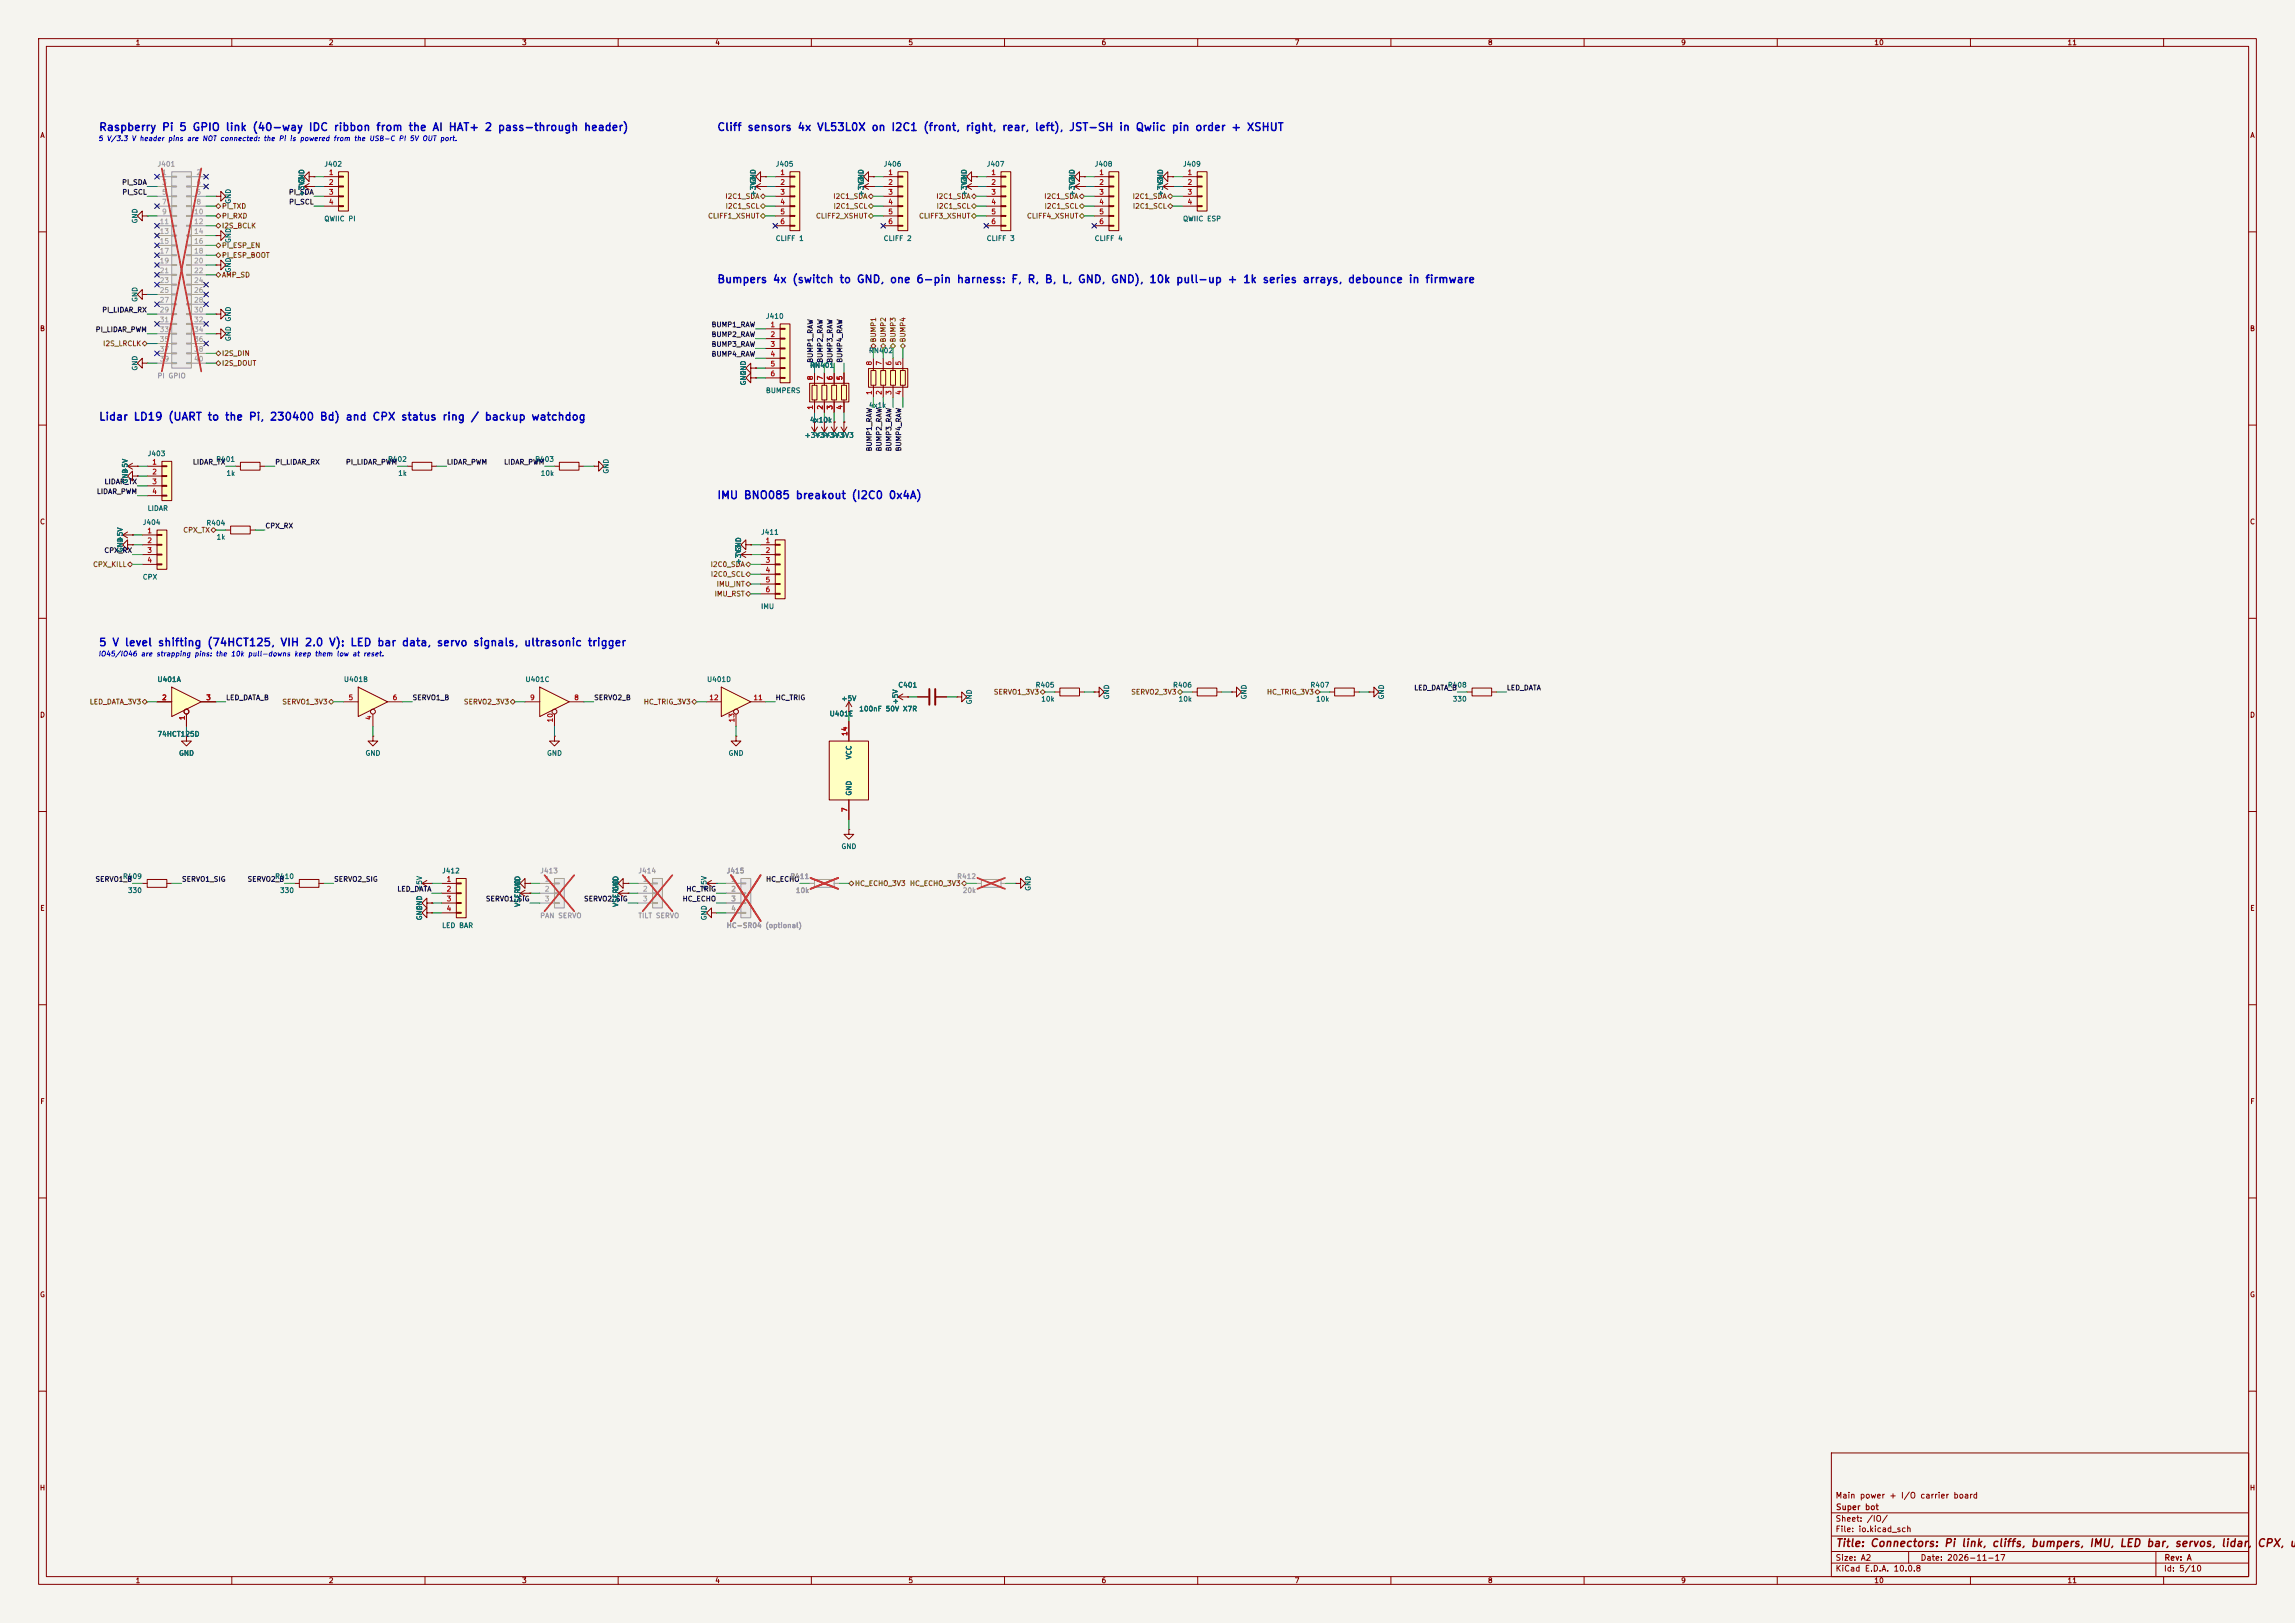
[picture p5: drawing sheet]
<svg xmlns="http://www.w3.org/2000/svg" width="594mm" height="420mm" viewBox="0 0 594 420" stroke-linecap="round" stroke-linejoin="round" font-family="sans-serif">
<defs><g id="words">
<g font-size="2" fill="#0000c2">
<text x="25.5" y="34.4">Raspberry Pi 5 GPIO link (40-way IDC ribbon from the AI HAT+ 2 pass-through header)</text>
<text x="185.5" y="34.4">Cliff sensors 4x VL53L0X on I2C1 (front, right, rear, left), JST-SH in Qwiic pin order + XSHUT</text>
<text x="185.5" y="73.7">Bumpers 4x (switch to GND, one 6-pin harness: F, R, B, L, GND, GND), 10k pull-up + 1k series arrays, debounce in firmware</text>
<text x="25.5" y="109.3">Lidar LD19 (UART to the Pi, 230400 Bd) and CPX status ring / backup watchdog</text>
<text x="185.5" y="129.6">IMU BNO085 breakout (I2C0 0x4A)</text>
<text x="25.5" y="167.7">5 V level shifting (74HCT125, VIH 2.0 V): LED bar data, servo signals, ultrasonic trigger</text>
</g>
<g font-size="2" fill="#840000">
<text x="475" y="400.8">Title: Connectors: Pi link, cliffs, bumpers, IMU, LED bar, servos, lidar,</text>
<text x="584" y="400.8">CPX, ul</text>
</g>
<g font-size="1.5" fill="#840000">
<text x="475" y="388.1">Main power + I/O carrier board</text>
<text x="475" y="394.1">Sheet: /IO/</text>
<text x="475.1" y="391.1">Super bot</text>
<text x="475" y="396.8">File: io.kicad_sch</text>
<text x="475" y="407">KiCad E.D.A. 10.0.8</text>
<text x="475" y="404.2">Size: A2</text>
<text x="497" y="404.2">Date: 2026-11-17</text>
<text x="560" y="407">Id: 5/10</text>
<text x="560.1" y="404.2">Rev: A</text>
</g>
<g font-size="1.3" fill="#840000">
<text x="35" y="12">1</text>
<text x="85" y="12">2</text>
<text x="135" y="12">3</text>
<text x="185" y="12">4</text>
<text x="235" y="12">5</text>
<text x="285" y="12">6</text>
<text x="335" y="12">7</text>
<text x="385" y="12">8</text>
<text x="435" y="12">9</text>
<text x="485" y="12">10</text>
<text x="535" y="12">11</text>
<text x="10.3" y="36">A</text>
<text x="582.3" y="36">A</text>
<text x="10.2" y="86">B</text>
<text x="582.2" y="86">B</text>
<text x="10.2" y="136">C</text>
<text x="582.2" y="136">C</text>
<text x="10.2" y="186">D</text>
<text x="582.2" y="186">D</text>
<text x="10.3" y="236">E</text>
<text x="582.3" y="236">E</text>
<text x="10.3" y="286">F</text>
<text x="582.3" y="286">F</text>
<text x="10.2" y="336">G</text>
<text x="582.2" y="336">G</text>
<text x="10.2" y="386">H</text>
<text x="582.2" y="386">H</text>
<text x="35" y="410">1</text>
<text x="85" y="410">2</text>
<text x="135" y="410">3</text>
<text x="185" y="410">4</text>
<text x="235" y="410">5</text>
<text x="285" y="410">6</text>
<text x="335" y="410">7</text>
<text x="385" y="410">8</text>
<text x="435" y="410">9</text>
<text x="485" y="410">10</text>
<text x="535" y="410">11</text>
</g>
<g font-size="1.3" fill="#0000c2">
<text x="25.3" y="36.8">5 V/3.3 V header pins are NOT connected: the Pi is powered from the USB-C PI 5V OUT port.</text>
<text x="25.3" y="170.2">IO45/IO46 are strapping pins: the 10k pull-downs keep them low at reset.</text>
</g>
<g font-size="1.3" fill="#939391">
<text x="40.6" y="43.4">J401</text>
<text x="40.6" y="98.2">PI GPIO</text>
<text x="139.7" y="226.3">J413</text>
<text x="165.1" y="226.3">J414</text>
<text x="187.9" y="226.3">J415</text>
<text x="204.4" y="227.7">R411</text>
<text x="247.6" y="227.7">R412</text>
<text x="205.9" y="231.4">10k</text>
<text x="249" y="231.4">20k</text>
<text x="139.7" y="237.9">PAN SERVO</text>
<text x="165.1" y="237.9">TILT SERVO</text>
<text x="187.9" y="240.4">HC-SR04 (optional)</text>
</g>
<g font-size="1.3" fill="#a5a4a2">
<text x="41.8" y="45.6">1</text>
<text x="50.7" y="45.6">2</text>
<text x="41.8" y="48.1">3</text>
<text x="41.8" y="50.7">5</text>
<text x="41.8" y="53.2">7</text>
<text x="50.7" y="48.1">4</text>
<text x="50.7" y="50.7">6</text>
<text x="50.7" y="53.2">8</text>
<text x="41.2" y="58.3">11</text>
<text x="41.8" y="55.7">9</text>
<text x="50.1" y="55.7">10</text>
<text x="50.1" y="58.3">12</text>
<text x="41.2" y="60.8">13</text>
<text x="41.2" y="63.4">15</text>
<text x="41.2" y="65.9">17</text>
<text x="50.1" y="60.8">14</text>
<text x="50.1" y="63.4">16</text>
<text x="50.1" y="65.9">18</text>
<text x="41.2" y="68.4">19</text>
<text x="41.2" y="71">21</text>
<text x="50.1" y="68.4">20</text>
<text x="50.1" y="71">22</text>
<text x="41.2" y="73.5">23</text>
<text x="41.2" y="76.1">25</text>
<text x="50.1" y="73.5">24</text>
<text x="50.1" y="76.1">26</text>
<text x="41.2" y="78.6">27</text>
<text x="41.2" y="81.1">29</text>
<text x="41.2" y="83.7">31</text>
<text x="50.1" y="78.6">28</text>
<text x="50.1" y="81.1">30</text>
<text x="50.1" y="83.7">32</text>
<text x="41.2" y="86.2">33</text>
<text x="41.2" y="88.8">35</text>
<text x="50.1" y="86.2">34</text>
<text x="50.1" y="88.8">36</text>
<text x="41.2" y="91.3">37</text>
<text x="41.2" y="93.8">39</text>
<text x="50.1" y="91.3">38</text>
<text x="50.1" y="93.8">40</text>
<text x="140.9" y="228.5">1</text>
<text x="140.9" y="231">2</text>
<text x="140.9" y="233.5">3</text>
<text x="166.3" y="228.5">1</text>
<text x="166.3" y="231">2</text>
<text x="166.3" y="233.5">3</text>
<text x="189.1" y="228.5">1</text>
<text x="189.1" y="231">2</text>
<text x="189.1" y="233.5">3</text>
<text x="189.1" y="236.1">4</text>
</g>
<g font-size="1.3" fill="#006464">
<text x="79" y="47.8" transform="rotate(-90 79 47.8)">GND</text>
<text x="83.8" y="43.4">J402</text>
<text x="195.9" y="47.8" transform="rotate(-90 195.9 47.8)">GND</text>
<text x="200.6" y="43.4">J405</text>
<text x="223.8" y="47.8" transform="rotate(-90 223.8 47.8)">GND</text>
<text x="228.6" y="43.4">J406</text>
<text x="250.5" y="47.8" transform="rotate(-90 250.5 47.8)">GND</text>
<text x="255.3" y="43.4">J407</text>
<text x="278.4" y="47.8" transform="rotate(-90 278.4 47.8)">GND</text>
<text x="283.2" y="43.4">J408</text>
<text x="301.3" y="47.8" transform="rotate(-90 301.3 47.8)">GND</text>
<text x="306.1" y="43.4">J409</text>
<text x="60" y="52.9" transform="rotate(-90 60 52.9)">GND</text>
<text x="79" y="50.9" transform="rotate(-90 79 50.9)">+3V3</text>
<text x="195.9" y="50.9" transform="rotate(-90 195.9 50.9)">+3V3</text>
<text x="223.8" y="50.9" transform="rotate(-90 223.8 50.9)">+3V3</text>
<text x="250.5" y="50.9" transform="rotate(-90 250.5 50.9)">+3V3</text>
<text x="278.4" y="50.9" transform="rotate(-90 278.4 50.9)">+3V3</text>
<text x="301.3" y="50.9" transform="rotate(-90 301.3 50.9)">+3V3</text>
<text x="35.9" y="57.9" transform="rotate(-90 35.9 57.9)">GND</text>
<text x="83.8" y="57.6">QWIIC PI</text>
<text x="306.1" y="57.6">QWIIC ESP</text>
<text x="60" y="63" transform="rotate(-90 60 63)">GND</text>
<text x="200.6" y="62.6">CLIFF 1</text>
<text x="228.6" y="62.6">CLIFF 2</text>
<text x="255.3" y="62.6">CLIFF 3</text>
<text x="283.2" y="62.6">CLIFF 4</text>
<text x="60" y="70.6" transform="rotate(-90 60 70.6)">GND</text>
<text x="35.9" y="78.3" transform="rotate(-90 35.9 78.3)">GND</text>
<text x="60" y="83.3" transform="rotate(-90 60 83.3)">GND</text>
<text x="198.1" y="82.8">J410</text>
<text x="60" y="88.4" transform="rotate(-90 60 88.4)">GND</text>
<text x="209.5" y="95.5">RN401</text>
<text x="224.8" y="91.7">RN402</text>
<text x="35.9" y="96" transform="rotate(-90 35.9 96)">GND</text>
<text x="193.3" y="99.9" transform="rotate(-90 193.3 99.9)">GND</text>
<text x="193.3" y="97.3" transform="rotate(-90 193.3 97.3)">GND</text>
<text x="198.1" y="102">BUMPERS</text>
<text x="224.8" y="105.8">4x1k</text>
<text x="208.2" y="113.6">+3V3+3V3</text>
<text x="209.5" y="109.6">4x10k</text>
<text x="210.7" y="113.6">+3V3+3V3</text>
<text x="213.2" y="113.6">+3V3</text>
<text x="215.8" y="113.6">+3V3</text>
<text x="38.1" y="118.3">J403</text>
<text x="55.8" y="119.8">R401</text>
<text x="100.3" y="119.8">R402</text>
<text x="138.4" y="119.8">R403</text>
<text x="33.3" y="125.3" transform="rotate(-90 33.3 125.3)">GND</text>
<text x="33.3" y="122.7" transform="rotate(-90 33.3 122.7)">+5V</text>
<text x="58.5" y="123.4">1k</text>
<text x="102.9" y="123.4">1k</text>
<text x="139.8" y="123.4">10k</text>
<text x="157.8" y="122.7" transform="rotate(-90 157.8 122.7)">GND</text>
<text x="36.8" y="136.1">J404</text>
<text x="38.1" y="132.5">LIDAR</text>
<text x="53.3" y="136.3">R404</text>
<text x="32.1" y="143" transform="rotate(-90 32.1 143)">GND</text>
<text x="32.1" y="140.5" transform="rotate(-90 32.1 140.5)">+5V</text>
<text x="55.9" y="139.9">1k</text>
<text x="192.1" y="143" transform="rotate(-90 192.1 143)">GND</text>
<text x="196.8" y="138.7">J411</text>
<text x="192.1" y="146.2" transform="rotate(-90 192.1 146.2)">+3V3</text>
<text x="36.8" y="150.3">CPX</text>
<text x="196.8" y="157.9">IMU</text>
<text x="40.6" y="176.8">U401A</text>
<text x="88.9" y="176.8">U401B</text>
<text x="135.9" y="176.8">U401C</text>
<text x="182.9" y="176.8">U401D</text>
<text x="232.4" y="178.2">C401</text>
<text x="267.9" y="178.2">R405</text>
<text x="303.5" y="178.2">R406</text>
<text x="339" y="178.2">R407</text>
<text x="374.6" y="178.2">R408</text>
<text x="214.6" y="185.7">U401E</text>
<text x="217.6" y="181.7">+5V</text>
<text x="222.3" y="184.4">100nF 50V X7R</text>
<text x="232.7" y="182.4" transform="rotate(-90 232.7 182.4)">+5V</text>
<text x="251.8" y="182.4" transform="rotate(-90 251.8 182.4)">GND</text>
<text x="269.4" y="181.8">10k</text>
<text x="287.4" y="181.1" transform="rotate(-90 287.4 181.1)">GND</text>
<text x="304.9" y="181.8">10k</text>
<text x="322.9" y="181.1" transform="rotate(-90 322.9 181.1)">GND</text>
<text x="340.5" y="181.8">10k</text>
<text x="358.5" y="181.1" transform="rotate(-90 358.5 181.1)">GND</text>
<text x="375.9" y="181.8">330</text>
<text x="40.6" y="190.9">74HCT125D</text>
<text x="46.2" y="195.9">GND</text>
<text x="94.5" y="195.9">GND</text>
<text x="141.4" y="195.9">GND</text>
<text x="188.4" y="195.9">GND</text>
<text x="220.7" y="196.6" transform="rotate(-90 220.7 196.6)">VCC</text>
<text x="220.7" y="206" transform="rotate(-90 220.7 206)">GND</text>
<text x="217.6" y="220">GND</text>
<text x="31.7" y="227.7">R409</text>
<text x="71.1" y="227.7">R410</text>
<text x="114.3" y="226.3">J412</text>
<text x="33" y="231.4">330</text>
<text x="72.3" y="231.4">330</text>
<text x="109.5" y="230.7" transform="rotate(-90 109.5 230.7)">+5V</text>
<text x="134.9" y="230.7" transform="rotate(-90 134.9 230.7)">GND</text>
<text x="160.3" y="230.7" transform="rotate(-90 160.3 230.7)">GND</text>
<text x="183.2" y="230.7" transform="rotate(-90 183.2 230.7)">+5V</text>
<text x="267.1" y="230.7" transform="rotate(-90 267.1 230.7)">GND</text>
<text x="109.5" y="235.7" transform="rotate(-90 109.5 235.7)">GND</text>
<text x="134.9" y="234.8" transform="rotate(-90 134.9 234.8)">VSERVO</text>
<text x="160.3" y="234.8" transform="rotate(-90 160.3 234.8)">VSERVO</text>
<text x="183.2" y="238.3" transform="rotate(-90 183.2 238.3)">GND</text>
<text x="114.3" y="240.4">LED BAR</text>
</g>
<g font-size="1.3" fill="#a90000">
<text x="85" y="45.6">1</text>
<text x="201.8" y="45.6">1</text>
<text x="229.8" y="45.6">1</text>
<text x="256.4" y="45.6">1</text>
<text x="284.4" y="45.6">1</text>
<text x="307.2" y="45.6">1</text>
<text x="85" y="48.1">2</text>
<text x="85" y="50.7">3</text>
<text x="85" y="53.2">4</text>
<text x="201.8" y="48.1">2</text>
<text x="201.8" y="50.7">3</text>
<text x="201.8" y="53.2">4</text>
<text x="229.8" y="48.1">2</text>
<text x="229.8" y="50.7">3</text>
<text x="229.8" y="53.2">4</text>
<text x="256.4" y="48.1">2</text>
<text x="256.4" y="50.7">3</text>
<text x="256.4" y="53.2">4</text>
<text x="284.4" y="48.1">2</text>
<text x="284.4" y="50.7">3</text>
<text x="284.4" y="53.2">4</text>
<text x="307.2" y="48.1">2</text>
<text x="307.2" y="50.7">3</text>
<text x="307.2" y="53.2">4</text>
<text x="201.8" y="55.7">5</text>
<text x="201.8" y="58.3">6</text>
<text x="229.8" y="55.7">5</text>
<text x="229.8" y="58.3">6</text>
<text x="256.4" y="55.7">5</text>
<text x="256.4" y="58.3">6</text>
<text x="284.4" y="55.7">5</text>
<text x="284.4" y="58.3">6</text>
<text x="199.3" y="85">1</text>
<text x="199.3" y="87.5">2</text>
<text x="199.3" y="90">3</text>
<text x="199.3" y="92.6">4</text>
<text x="199.3" y="95.1">5</text>
<text x="225.9" y="94.7" transform="rotate(-90 225.9 94.7)">8</text>
<text x="228.5" y="94.7" transform="rotate(-90 228.5 94.7)">7</text>
<text x="231" y="94.7" transform="rotate(-90 231 94.7)">6</text>
<text x="233.5" y="94.7" transform="rotate(-90 233.5 94.7)">5</text>
<text x="199.3" y="97.7">6</text>
<text x="210.7" y="98.5" transform="rotate(-90 210.7 98.5)">8</text>
<text x="213.2" y="98.5" transform="rotate(-90 213.2 98.5)">7</text>
<text x="215.8" y="98.5" transform="rotate(-90 215.8 98.5)">6</text>
<text x="218.3" y="98.5" transform="rotate(-90 218.3 98.5)">5</text>
<text x="210.7" y="106.1" transform="rotate(-90 210.7 106.1)">1</text>
<text x="213.2" y="106.1" transform="rotate(-90 213.2 106.1)">2</text>
<text x="215.8" y="106.1" transform="rotate(-90 215.8 106.1)">3</text>
<text x="218.3" y="106.1" transform="rotate(-90 218.3 106.1)">4</text>
<text x="225.9" y="102.3" transform="rotate(-90 225.9 102.3)">1</text>
<text x="228.5" y="102.3" transform="rotate(-90 228.5 102.3)">2</text>
<text x="231" y="102.3" transform="rotate(-90 231 102.3)">3</text>
<text x="233.5" y="102.3" transform="rotate(-90 233.5 102.3)">4</text>
<text x="39.3" y="120.5">1</text>
<text x="39.3" y="123.1">2</text>
<text x="39.3" y="125.6">3</text>
<text x="39.3" y="128.1">4</text>
<text x="38" y="138.3">1</text>
<text x="38" y="140.8">2</text>
<text x="38" y="143.4">3</text>
<text x="198" y="140.8">1</text>
<text x="198" y="143.4">2</text>
<text x="38" y="145.9">4</text>
<text x="198" y="145.9">3</text>
<text x="198" y="148.5">4</text>
<text x="198" y="151">5</text>
<text x="198" y="153.5">6</text>
<text x="41.8" y="181.5">2</text>
<text x="53.2" y="181.5">3</text>
<text x="90.1" y="181.5">5</text>
<text x="101.5" y="181.5">6</text>
<text x="137.1" y="181.5">9</text>
<text x="148.5" y="181.5">8</text>
<text x="183.4" y="181.5">12</text>
<text x="194.9" y="181.5">11</text>
<text x="48.1" y="186.5" transform="rotate(-90 48.1 186.5)">1</text>
<text x="96.4" y="186.5" transform="rotate(-90 96.4 186.5)">4</text>
<text x="143.4" y="187.1" transform="rotate(-90 143.4 187.1)">10</text>
<text x="190.4" y="187.1" transform="rotate(-90 190.4 187.1)">13</text>
<text x="219.6" y="190.6" transform="rotate(-90 219.6 190.6)">14</text>
<text x="219.6" y="210.3" transform="rotate(-90 219.6 210.3)">7</text>
<text x="115.5" y="228.5">1</text>
<text x="115.5" y="231">2</text>
<text x="115.5" y="233.5">3</text>
<text x="115.5" y="236.1">4</text>
</g>
<g font-size="1.3" fill="#0f0f0f">
<text x="31.5" y="48.1">PI_SDA</text>
<text x="31.5" y="50.7">PI_SCL</text>
<text x="74.6" y="50.7">PI_SDA</text>
<text x="74.7" y="53.2">PI_SCL</text>
<text x="26.3" y="81.2">PI_LIDAR_RX</text>
<text x="24.6" y="86.2">PI_LIDAR_PWM</text>
<text x="184" y="87.5">BUMP2_RAW</text>
<text x="184" y="85">BUMP1_RAW</text>
<text x="184" y="90">BUMP3_RAW</text>
<text x="184" y="92.6">BUMP4_RAW</text>
<text x="210.7" y="94" transform="rotate(-90 210.7 94)">BUMP1_RAW</text>
<text x="213.2" y="94" transform="rotate(-90 213.2 94)">BUMP2_RAW</text>
<text x="215.8" y="94" transform="rotate(-90 215.8 94)">BUMP3_RAW</text>
<text x="218.3" y="94" transform="rotate(-90 218.3 94)">BUMP4_RAW</text>
<text x="225.9" y="116.9" transform="rotate(-90 225.9 116.9)">BUMP1_RAW</text>
<text x="228.5" y="116.9" transform="rotate(-90 228.5 116.9)">BUMP2_RAW</text>
<text x="231" y="116.9" transform="rotate(-90 231 116.9)">BUMP3_RAW</text>
<text x="233.6" y="116.9" transform="rotate(-90 233.6 116.9)">BUMP4_RAW</text>
<text x="26.9" y="125.6">LIDAR_TX</text>
<text x="49.8" y="120.5">LIDAR_TX</text>
<text x="71.1" y="120.5">PI_LIDAR_RX</text>
<text x="89.4" y="120.5">PI_LIDAR_PWM</text>
<text x="115.5" y="120.5">LIDAR_PWM</text>
<text x="130.3" y="120.5">LIDAR_PWM</text>
<text x="24.9" y="128.1">LIDAR_PWM</text>
<text x="68.6" y="137">CPX_RX</text>
<text x="26.9" y="143.4">CPX_RX</text>
<text x="365.9" y="178.9">LED_DATA_B</text>
<text x="389.9" y="178.9">LED_DATA</text>
<text x="58.4" y="181.5">LED_DATA_B</text>
<text x="106.7" y="181.5">SERVO1_B</text>
<text x="153.6" y="181.5">SERVO2_B</text>
<text x="200.6" y="181.5">HC_TRIG</text>
<text x="24.6" y="228.5">SERVO1_B</text>
<text x="47" y="228.5">SERVO1_SIG</text>
<text x="63.9" y="228.5">SERVO2_B</text>
<text x="86.3" y="228.5">SERVO2_SIG</text>
<text x="102.7" y="231">LED_DATA</text>
<text x="125.6" y="233.6">SERVO1_SIG</text>
<text x="151" y="233.6">SERVO2_SIG</text>
<text x="176.5" y="233.6">HC_ECHO</text>
<text x="177.5" y="231">HC_TRIG</text>
<text x="198.1" y="228.5">HC_ECHO</text>
</g>
<g font-size="1.3" fill="#725600">
<text x="187.6" y="51.8">I2C1_SDA</text>
<text x="215.5" y="51.8">I2C1_SDA</text>
<text x="242.2" y="51.8">I2C1_SDA</text>
<text x="270.2" y="51.8">I2C1_SDA</text>
<text x="293" y="51.8">I2C1_SDA</text>
<text x="57.3" y="54.3">PI_TXD</text>
<text x="57.3" y="56.8">PI_RXD</text>
<text x="57.3" y="59.4">I2S_BCLK</text>
<text x="183.1" y="56.8">CLIFF1_XSHUT</text>
<text x="187.7" y="54.3">I2C1_SCL</text>
<text x="211.1" y="56.8">CLIFF2_XSHUT</text>
<text x="215.6" y="54.3">I2C1_SCL</text>
<text x="237.7" y="56.8">CLIFF3_XSHUT</text>
<text x="242.3" y="54.3">I2C1_SCL</text>
<text x="265.7" y="56.8">CLIFF4_XSHUT</text>
<text x="270.2" y="54.3">I2C1_SCL</text>
<text x="293.1" y="54.3">I2C1_SCL</text>
<text x="57.3" y="64.5">PI_ESP_EN</text>
<text x="57.3" y="67">PI_ESP_BOOT</text>
<text x="57.3" y="72.1">AMP_SD</text>
<text x="26.6" y="89.9">I2S_LRCLK</text>
<text x="227" y="88.7" transform="rotate(-90 227 88.7)">BUMP1</text>
<text x="229.6" y="88.7" transform="rotate(-90 229.6 88.7)">BUMP2</text>
<text x="232.1" y="88.7" transform="rotate(-90 232.1 88.7)">BUMP3</text>
<text x="234.6" y="88.7" transform="rotate(-90 234.6 88.7)">BUMP4</text>
<text x="57.3" y="94.9">I2S_DOUT</text>
<text x="57.3" y="92.4">I2S_DIN</text>
<text x="47.3" y="138.1">CPX_TX</text>
<text x="24" y="147">CPX_KILL</text>
<text x="183.8" y="147">I2C0_SDA</text>
<text x="183.9" y="149.6">I2C0_SCL</text>
<text x="184.8" y="154.6">IMU_RST</text>
<text x="185.4" y="152.1">IMU_INT</text>
<text x="23.1" y="182.6">LED_DATA_3V3</text>
<text x="72.9" y="182.6">SERVO1_3V3</text>
<text x="119.9" y="182.6">SERVO2_3V3</text>
<text x="166.5" y="182.6">HC_TRIG_3V3</text>
<text x="257.1" y="180">SERVO1_3V3</text>
<text x="292.7" y="180">SERVO2_3V3</text>
<text x="327.8" y="180">HC_TRIG_3V3</text>
<text x="221.1" y="229.6">HC_ECHO_3V3</text>
<text x="235.4" y="229.6">HC_ECHO_3V3</text>
</g>
</g></defs>
<path d="M0 0h594v420h-594z" fill="#f5f4ef" stroke="#f5f4ef" stroke-width=".26"/>
<g fill="none" stroke="#840000" stroke-width=".26">
<path d="M10 10h574v400h-574zM12 12h570v396h-570zM60 10v2M110 10v2M160 10v2M210 10v2M260 10v2M310 10v2M360 10v2M410 10v2M460 10v2M510 10v2"/>
<path d="M560 10v2M10 60h2M582 60h2M10 110h2M582 110h2M10 160h2M582 160h2M10 210h2M582 210h2M10 260h2M582 260h2M10 310h2"/>
<path d="M582 310h2M10 360h2M474 376h108v32h-108zM582 360h2M474 397.5h108M474 391.5h108M60 408v2M110 408v2M160 408v2M210 408v2M260 408v2M310 408v2"/>
<path d="M360 408v2M410 408v2M460 408v2M474 404.5h108M474 401.5h108M494 401.5v3M510 408v2M558 401.5v6.5M560 408v2"/>
</g>
<path d="M186.7 177.8l7.6 3.8-7.6 3.8z" fill="#ffffc2"/>
<g fill="none" stroke="#840000" stroke-width=".26">
<path d="M186.7 177.8l7.6 3.8-7.6 3.8zM182.9 181.6h3.8M190.5 184.8v3.2M194.3 181.6h3.8M110.5 233.7v-1.3l-1.3 1.3 1.3 1.3v-1.3h1.3M110.5 236.2v-1.2l-1.3 1.2 1.3 1.3v-1.3h1.3M111.8 233.7h.1M111.8 236.2h.1"/>
<circle cx="190.5" cy="184.1" r=".63"/>
</g>
<path d="M118.1 227.3h2.5v10.2h-2.5z" fill="#ffffc2"/>
<path d="M33 141v-1.3l-1.3 1.3 1.3 1.2v-1.2h1.3M34.3 141h.1M114.3 228.6h3.8M114.3 231.1h3.8M114.3 233.7h3.8M114.3 236.2h3.8M118.1 227.3h2.5v10.2h-2.5zM118.1 228.5h1.3v.2h-1.3zM118.1 231h1.3v.3h-1.3zM118.1 233.6h1.3v.2h-1.3zM118.1 236.1h1.3v.2h-1.3z" fill="none" stroke="#840000" stroke-width=".26"/>
<path d="M40.6 137.2h2.6v10.1h-2.6z" fill="#ffffc2"/>
<g fill="none" stroke="#840000" stroke-width=".26">
<path d="M31.7 138.4h2.6M31.7 138.4l1.3 .8M33 137.7l-1.3 .7M34.3 138.4h.1M36.8 138.4h3.8M40.6 137.2h2.6v10.1h-2.6zM40.6 138.3h1.3v.3h-1.3zM36.8 141h3.8M36.8 143.5h3.8M36.8 146.1h3.8M40.6 140.8h1.3v.3h-1.3zM40.6 143.4h1.3v.2h-1.3z"/>
<path d="M40.6 145.9h1.3v.3h-1.3zM190.5 190.5v1.3h1.3l-1.3 1.2-1.3-1.2h1.3M190.5 190.5h.1"/>
</g>
<path d="M191.8 227.3h2.5v10.2h-2.5z" fill="#ebeae8"/>
<path d="M188 228.6h3.8M188 231.1h3.8M188 233.7h3.8M188 236.2h3.8M191.8 227.3h2.5v10.2h-2.5zM191.8 228.5h1.2v.2h-1.2zM191.8 231h1.2v.3h-1.2zM191.8 233.6h1.2v.2h-1.2zM191.8 236.1h1.2v.2h-1.2zM209.5 228.6h1.3M210.8 227.6h5.1v2h-5.1zM215.9 228.6h1.3" fill="none" stroke="#9c9b98" stroke-width=".26"/>
<path d="M189.2 226.5l7.7 11.8M196.9 226.5l-7.7 11.8M209.8 227.2l7.1 2.8M216.9 227.2l-7.1 2.8" fill="none" stroke="#e12e31" stroke-width=".46"/>
<path d="M48.3 190.5v1.3h1.2l-1.2 1.2-1.3-1.2h1.3M48.3 190.5h.1" fill="none" stroke="#840000" stroke-width=".26"/>
<path d="M44.4 177.8l7.7 3.8-7.7 3.8z" fill="#ffffc2"/>
<g fill="none" stroke="#840000" stroke-width=".26">
<path d="M34.3 119.9l-1.3 .8M33 120.7l1.3 .7M33 120.7h2.6M34.3 123.2v-1.3l-1.3 1.3 1.3 1.3v-1.3h1.3M35.6 123.2h.1M35.6 120.7h.1M44.4 177.8l7.7 3.8-7.7 3.8zM40.6 181.6h3.8M48.3 184.8v3.2M52.1 181.6h3.8M36.8 228.6h1.3M38.1 227.6h5.1v2h-5.1z"/>
<path d="M43.2 228.6h1.2"/>
<circle cx="48.3" cy="184.1" r=".63"/>
</g>
<path d="M200.7 139.7h2.5v15.2h-2.5z" fill="#ffffc2"/>
<g fill="none" stroke="#840000" stroke-width=".26">
<path d="M78.7 48.3h2.6M78.7 48.3l1.3 .7M80 47.5l-1.3 .8M81.3 48.3h.1M223.5 48.3h2.6M223.5 48.3l1.3 .7M224.8 45.7v-1.2l-1.3 1.2 1.3 1.3v-1.3h1.3M224.8 47.5l-1.3 .8M226.1 45.7h.1M226.1 48.3h.1M250.2 48.3l1.3 .7M250.2 48.3h2.5"/>
<path d="M251.5 47.5l-1.3 .8M252.7 48.3h.1M58.4 137.2h1.3M59.7 136.1h5.1v2.1h-5.1zM64.8 137.2h1.2M153.7 120.7h1.2v-1.3l1.3 1.3-1.3 1.2v-1.2M153.7 120.7h.1M200.7 139.7h2.5v15.2h-2.5zM191.8 143.5h2.5M191.8 143.5l1.2 .8M193 141v-1.3l-1.2 1.3 1.2 1.2v-1.2h1.3M193 142.7l-1.2 .8"/>
<path d="M194.3 141h.1M194.3 143.5h.1M196.8 141h3.9M196.8 143.5h3.9M196.8 146.1h3.9M196.8 148.6h3.9M196.8 151.1h3.9M196.8 153.7h3.9M200.7 140.8h1.2v.3h-1.2zM200.7 143.4h1.2v.2h-1.2zM200.7 145.9h1.2v.3h-1.2zM200.7 148.5h1.2v.2h-1.2z"/>
<path d="M200.7 151h1.2v.3h-1.2zM200.7 153.5h1.2v.3h-1.2z"/>
</g>
<path d="M87.6 44.5h2.6v10.1h-2.6z" fill="#ffffc2"/>
<g fill="none" stroke="#840000" stroke-width=".26">
<path d="M80 45.7v-1.2l-1.3 1.2 1.3 1.3v-1.3h1.3M81.3 45.7h.1M83.8 45.7h3.8M83.8 48.3h3.8M83.8 50.8h3.8M83.8 53.3h3.8M87.6 44.5h2.6v10.1h-2.6zM87.6 45.6h1.3v.2h-1.3zM87.6 48.1h1.3v.3h-1.3zM87.6 50.7h1.3v.2h-1.3zM87.6 53.2h1.3v.3h-1.3zM55.9 86.4h1.2v-1.3l1.3 1.3-1.3 1.2v-1.2"/>
<path d="M55.9 86.4h.1M55.9 81.3h1.2v-1.3l1.3 1.3-1.3 1.3v-1.3M55.9 81.3h.1M106.7 119.6h5.1v2.1h-5.1zM105.4 120.7h1.3M111.8 120.7h1.2"/>
</g>
<path d="M204.5 44.5h2.5v15.2h-2.5z" fill="#ffffc2"/>
<g fill="none" stroke="#840000" stroke-width=".26">
<path d="M200.7 45.7h3.8M200.7 48.3h3.8M200.7 50.8h3.8M200.7 53.3h3.8M200.7 55.9h3.8M200.7 58.4h3.8M204.5 44.5h2.5v15.2h-2.5zM204.5 45.6h1.2v.2h-1.2zM204.5 48.1h1.2v.3h-1.2zM204.5 50.7h1.2v.2h-1.2zM204.5 53.2h1.2v.3h-1.2zM204.5 55.8h1.2v.2h-1.2z"/>
<path d="M204.5 58.3h1.2v.2h-1.2zM62.2 119.6h5.1v2.1h-5.1zM215.1 110.5l.8 1.3M215.9 109.2h.1M215.9 109.2v2.6M216.7 110.5l-.8 1.3M61 120.7h1.2M67.3 120.7h1.3"/>
</g>
<path d="M209.5 99.2h10.2v4.8h-10.2z" fill="#ffffc2"/>
<g fill="none" stroke="#840000" stroke-width=".26">
<path d="M209.5 99.2h10.2v4.8h-10.2zM210.2 99.7h1.3v3.8h-1.3zM210.8 96.5v3.2M212.7 99.7h1.3v3.8h-1.3zM213.4 96.5v3.2M215.3 99.7h1.2v3.8h-1.2zM215.9 96.5v3.2M217.8 99.7h1.3v3.8h-1.3zM218.4 96.5v3.2M210.1 110.5l.7 1.3M210.8 109.2h.1M210.8 103.5v3.2"/>
<path d="M210.8 109.2v2.6M211.6 110.5l-.8 1.3M212.6 110.5l.8 1.3M213.4 109.2h.1M213.4 103.5v3.2M213.4 109.2v2.6M214.1 110.5l-.7 1.3M215.9 103.5v3.2M218.4 103.5v3.2"/>
</g>
<path d="M92.7 177.8l7.6 3.8-7.6 3.8z" fill="#ffffc2"/>
<g fill="none" stroke="#840000" stroke-width=".26">
<path d="M195.6 48.3l1.2 .7M195.6 48.3h2.5M196.8 45.7v-1.2l-1.2 1.2 1.2 1.3v-1.3h1.3M196.8 47.5l-1.2 .8M198.1 48.3h.1M198.1 45.7h.1M251.5 45.7v-1.2l-1.3 1.2 1.3 1.3v-1.3h1.2M252.7 45.7h.1M194.3 97.8v-1.3l-1.3 1.3 1.3 1.3v-1.3h1.3M194.3 95.3v-1.3l-1.3 1.3 1.3 1.2v-1.2h1.3M195.6 97.8h.1M195.6 95.3h.1"/>
<path d="M144.8 119.6h5.1v2.1h-5.1zM143.5 120.7h1.3M149.9 120.7h1.2M92.7 177.8l7.6 3.8-7.6 3.8zM88.9 181.6h3.8M96.5 190.5v1.3h1.3l-1.3 1.2-1.3-1.2h1.3M96.5 190.5h.1M96.5 184.8v3.2M100.3 181.6h3.8"/>
<circle cx="96.5" cy="184.1" r=".63"/>
</g>
<path d="M139.7 177.8l7.6 3.8-7.6 3.8z" fill="#ffffc2"/>
<g fill="none" stroke="#840000" stroke-width=".26">
<path d="M139.7 177.8l7.6 3.8-7.6 3.8zM135.9 181.6h3.8M143.5 184.8v3.2M147.3 181.6h3.8"/>
<circle cx="143.5" cy="184.1" r=".63"/>
</g>
<path d="M201.9 83.8h2.6v15.3h-2.6z" fill="#ffffc2"/>
<g fill="none" stroke="#840000" stroke-width=".26">
<path d="M198.1 85.1h3.8M198.1 87.6h3.8M198.1 90.2h3.8M198.1 92.7h3.8M198.1 95.3h3.8M198.1 97.8h3.8M201.9 83.8h2.6v15.3h-2.6zM201.9 85h1.3v.2h-1.3zM201.9 87.5h1.3v.3h-1.3zM201.9 90h1.3v.3h-1.3zM201.9 92.6h1.3v.2h-1.3zM201.9 95.1h1.3v.3h-1.3z"/>
<path d="M201.9 97.7h1.3v.2h-1.3zM143.5 190.5v1.3h1.3l-1.3 1.2-1.3-1.2h1.3M143.5 190.5h.1M134.6 231.1l1.3 .8M134.6 231.1h2.6M135.9 228.6v-1.3l-1.3 1.3 1.3 1.3v-1.3h1.3M135.9 230.4l-1.3 .7M137.2 231.1h.1M137.2 228.6h.1"/>
</g>
<path d="M143.5 227.3h2.5v7.7h-2.5z" fill="#ebeae8"/>
<path d="M139.7 228.6h3.8M139.7 231.1h3.8M139.7 233.7h3.8M143.5 227.3h2.5v7.7h-2.5zM143.5 228.5h1.3v.2h-1.3zM143.5 231h1.3v.3h-1.3zM143.5 233.6h1.3v.2h-1.3z" fill="none" stroke="#9c9b98" stroke-width=".26"/>
<path d="M140.9 226.5l7.7 9.3M148.6 226.5l-7.7 9.3" fill="none" stroke="#e12e31" stroke-width=".46"/>
<path d="M160 231.1l1.3 .8M160 231.1h2.6M161.3 228.6v-1.3l-1.3 1.3 1.3 1.3v-1.3h1.3M161.3 230.4l-1.3 .7M162.6 228.6h.1M162.6 231.1h.1" fill="none" stroke="#840000" stroke-width=".26"/>
<path d="M168.9 227.3h2.5v7.7h-2.5z" fill="#ebeae8"/>
<path d="M165.1 228.6h3.8M165.1 231.1h3.8M165.1 233.7h3.8M168.9 227.3h2.5v7.7h-2.5zM168.9 228.5h1.3v.2h-1.3zM168.9 231h1.3v.3h-1.3zM168.9 233.6h1.3v.2h-1.3z" fill="none" stroke="#9c9b98" stroke-width=".26"/>
<path d="M166.3 226.5l7.7 9.3M174 226.5l-7.7 9.3" fill="none" stroke="#e12e31" stroke-width=".46"/>
<g fill="none" stroke="#840000" stroke-width=".26">
<path d="M279.4 45.7v-1.2l-1.3 1.2 1.3 1.3v-1.3h1.3M280.7 45.7h.1M36.8 94v-1.3l-1.2 1.3 1.2 1.3v-1.3h1.3M38.1 94h.1M283.2 179.1h1.3v-1.3l1.2 1.3-1.2 1.2v-1.2M283.2 179.1h.1M308.6 179.1h1.3M309.9 178.1h5.1v2h-5.1zM315 179.1h1.2M318.8 179.1h1.2v-1.3l1.3 1.3-1.3 1.2v-1.2M318.8 179.1h.1M219.7 214.6v1.3h1.3l-1.3 1.3-1.3-1.3h1.3"/>
<path d="M219.7 214.6h.1M76.2 228.6h1.3M77.5 227.6h5v2h-5zM82.5 228.6h1.3M109.2 228.6h2.6M109.2 228.6l1.3 .8M110.5 227.8l-1.3 .8M111.8 228.6h.1M182.9 228.6h2.5M182.9 228.6l1.2 .8M184.1 236.2v-1.2l-1.2 1.2 1.2 1.3v-1.3h1.3M184.1 227.8l-1.2 .8"/>
<path d="M185.4 228.6h.1M185.4 236.2h.1"/>
</g>
<path d="M309.9 44.5h2.5v10.1h-2.5z" fill="#ffffc2"/>
<g fill="none" stroke="#840000" stroke-width=".26">
<path d="M36.8 55.9v-1.3l-1.2 1.3 1.2 1.3v-1.3h1.3M38.1 55.9h.1M278.1 48.3h2.6M278.1 48.3l1.3 .7M279.4 47.5l-1.3 .8M280.7 48.3h.1M301 48.3h2.5M301 48.3l1.3 .7M302.3 47.5l-1.3 .8M303.5 48.3h.1M306.1 45.7h3.8M306.1 48.3h3.8"/>
<path d="M306.1 50.8h3.8M306.1 53.3h3.8M309.9 44.5h2.5v10.1h-2.5zM309.9 45.6h1.2v.2h-1.2zM309.9 48.1h1.2v.3h-1.2zM309.9 50.7h1.2v.2h-1.2zM309.9 53.2h1.2v.3h-1.2zM36.8 76.2v-1.3l-1.2 1.3 1.2 1.3v-1.3h1.3M38.1 76.2h.1M262.9 228.6h1.3v-1.3l1.2 1.3-1.2 1.3v-1.3M262.9 228.6h.1"/>
</g>
<path d="M214.6 191.8h10.2v15.2h-10.2z" fill="#ffffc2"/>
<g fill="none" stroke="#840000" stroke-width=".26">
<path d="M55.9 61h1.2v-1.3l1.3 1.3-1.3 1.2v-1.2M55.9 61h.1M217.7 110.5l.7 1.3M218.4 109.2h.1M218.4 109.2v2.6M219.2 110.5l-.8 1.3M233.7 179.6l-1.3 .7M273 179.1h1.3M274.3 178.1h5.1v2h-5.1zM279.4 179.1h1.3M214.6 191.8h10.2v15.2h-10.2zM219.7 184.2h.1"/>
<path d="M219.7 181.6v2.6M219.7 186.7v5.1M219.7 181.6l-.8 1.3M219.7 181.6l.8 1.3M232.4 180.3h2.5M232.4 180.3l1.3 .8M234.9 180.3h.1M237.5 180.3h2.8M242.3 180.3h2.8M247.6 180.3h1.3v-1.2l1.3 1.2-1.3 1.3v-1.3M247.6 180.3h.1M219.7 207v5.1"/>
</g>
<path d="M240.5 178.3v4.1M242.1 178.3v4.1" fill="none" stroke="#840000" stroke-width=".51"/>
<path d="M224.8 95.4h10.1v4.8h-10.1z" fill="#ffffc2"/>
<g fill="none" stroke="#840000" stroke-width=".26">
<path d="M224.8 95.4h10.1v4.8h-10.1zM225.4 95.9h1.3v3.8h-1.3zM226.1 92.7v3.2M226.1 99.7v3.2M228 95.9h1.2v3.8h-1.2zM228.6 92.7v3.2M228.6 99.7v3.2M230.5 95.9h1.3v3.8h-1.3zM231.1 92.7v3.2M231.1 99.7v3.2M233 95.9h1.3v3.8h-1.3zM233.7 92.7v3.2"/>
<path d="M233.7 99.7v3.2"/>
</g>
<path d="M232.4 44.5h2.5v15.2h-2.5z" fill="#ffffc2"/>
<g fill="none" stroke="#840000" stroke-width=".26">
<path d="M228.6 45.7h3.8M228.6 48.3h3.8M228.6 50.8h3.8M228.6 53.3h3.8M228.6 55.9h3.8M228.6 58.4h3.8M232.4 44.5h2.5v15.2h-2.5zM232.4 45.6h1.3v.2h-1.3zM232.4 48.1h1.3v.3h-1.3zM232.4 50.7h1.3v.2h-1.3zM232.4 53.2h1.3v.3h-1.3zM232.4 55.8h1.3v.2h-1.3z"/>
<path d="M232.4 58.3h1.3v.2h-1.3zM55.9 68.6h1.2v-1.3l1.3 1.3-1.3 1.3v-1.3M55.9 68.6h.1M344.2 179.1h1.2M345.4 178.1h5.1v2h-5.1zM350.5 179.1h1.3"/>
</g>
<path d="M259.1 44.5h2.5v15.2h-2.5z" fill="#ffffc2"/>
<g fill="none" stroke="#840000" stroke-width=".26">
<path d="M255.3 45.7h3.8M255.3 48.3h3.8M255.3 50.8h3.8M255.3 53.3h3.8M255.3 55.9h3.8M255.3 58.4h3.8M259.1 44.5h2.5v15.2h-2.5zM259.1 45.6h1.2v.2h-1.2zM259.1 48.1h1.2v.3h-1.2zM259.1 50.7h1.2v.2h-1.2zM259.1 53.2h1.2v.3h-1.2zM259.1 55.8h1.2v.2h-1.2z"/>
<path d="M259.1 58.3h1.2v.2h-1.2z"/>
</g>
<path d="M44.4 44.5h5.1v50.8h-5.1z" fill="#ebeae8"/>
<g fill="none" stroke="#9c9b98" stroke-width=".26">
<path d="M40.6 45.7h3.8M40.6 48.3h3.8M40.6 50.8h3.8M40.6 53.3h3.8M40.6 55.9h3.8M40.6 58.4h3.8M44.4 44.5h5.1v50.8h-5.1zM44.4 45.6h1.3v.2h-1.3zM44.4 48.1h1.3v.3h-1.3zM44.4 50.7h1.3v.2h-1.3zM44.4 53.2h1.3v.3h-1.3zM44.4 55.8h1.3v.2h-1.3z"/>
<path d="M44.4 58.3h1.3v.2h-1.3zM48.3 45.6h1.2v.2h-1.2zM48.3 48.1h1.2v.3h-1.2zM48.3 50.7h1.2v.2h-1.2zM48.3 53.2h1.2v.3h-1.2zM48.3 55.8h1.2v.2h-1.2zM48.3 58.3h1.2v.2h-1.2zM49.5 45.7h3.8M49.5 48.3h3.8M49.5 50.8h3.8M49.5 53.3h3.8M49.5 55.9h3.8"/>
<path d="M49.5 58.4h3.8M40.6 61h3.8M40.6 63.5h3.8M40.6 66h3.8M40.6 68.6h3.8M40.6 71.1h3.8M40.6 73.7h3.8M40.6 76.2h3.8M40.6 78.7h3.8M44.4 60.8h1.3v.3h-1.3zM44.4 63.4h1.3v.2h-1.3zM44.4 65.9h1.3v.3h-1.3z"/>
<path d="M44.4 68.5h1.3v.2h-1.3zM44.4 71h1.3v.2h-1.3zM44.4 73.5h1.3v.3h-1.3zM44.4 76.1h1.3v.2h-1.3zM44.4 78.6h1.3v.3h-1.3zM48.3 60.8h1.2v.3h-1.2zM48.3 63.4h1.2v.2h-1.2zM48.3 65.9h1.2v.3h-1.2zM48.3 68.5h1.2v.2h-1.2zM48.3 71h1.2v.2h-1.2zM48.3 73.5h1.2v.3h-1.2zM48.3 76.1h1.2v.2h-1.2z"/>
<path d="M48.3 78.6h1.2v.3h-1.2zM49.5 61h3.8M49.5 63.5h3.8M49.5 66h3.8M49.5 68.6h3.8M49.5 71.1h3.8M49.5 73.7h3.8M49.5 76.2h3.8M49.5 78.7h3.8M40.6 81.3h3.8M40.6 83.8h3.8M40.6 86.4h3.8"/>
<path d="M40.6 88.9h3.8M40.6 91.4h3.8M40.6 94h3.8M44.4 81.2h1.3v.2h-1.3zM44.4 83.7h1.3v.2h-1.3zM44.4 86.2h1.3v.3h-1.3zM44.4 88.8h1.3v.2h-1.3zM44.4 91.3h1.3v.3h-1.3zM44.4 93.9h1.3v.2h-1.3zM48.3 81.2h1.2v.2h-1.2zM48.3 83.7h1.2v.2h-1.2zM48.3 86.2h1.2v.3h-1.2z"/>
<path d="M48.3 88.8h1.2v.2h-1.2zM48.3 91.3h1.2v.3h-1.2zM48.3 93.9h1.2v.2h-1.2zM49.5 81.3h3.8M49.5 83.8h3.8M49.5 86.4h3.8M49.5 88.9h3.8M49.5 91.4h3.8M49.5 94h3.8M252.7 228.6h1.3M254 227.6h5.1v2h-5.1zM259.1 228.6h1.2"/>
</g>
<path d="M41.9 43.6l10.2 52.5M52.1 43.6l-10.2 52.5M253 227.2l7.1 2.8M260.1 227.2l-7.1 2.8" fill="none" stroke="#e12e31" stroke-width=".46"/>
<path d="M287 44.5h2.6v15.2h-2.6z" fill="#ffffc2"/>
<g fill="none" stroke="#840000" stroke-width=".26">
<path d="M55.9 50.8h1.2v-1.3l1.3 1.3-1.3 1.3v-1.3M55.9 50.8h.1M283.2 45.7h3.8M283.2 48.3h3.8M283.2 50.8h3.8M283.2 53.3h3.8M283.2 55.9h3.8M283.2 58.4h3.8M287 44.5h2.6v15.2h-2.6zM287 45.6h1.3v.2h-1.3zM287 48.1h1.3v.3h-1.3zM287 50.7h1.3v.2h-1.3z"/>
<path d="M287 53.2h1.3v.3h-1.3zM287 55.8h1.3v.2h-1.3zM287 58.3h1.3v.2h-1.3zM302.3 45.7v-1.2l-1.3 1.2 1.3 1.3v-1.3h1.2M303.5 45.7h.1M354.3 179.1h1.3v-1.3l1.3 1.3-1.3 1.2v-1.2M354.3 179.1h.1M379.7 179.1h1.3M381 178.1h5.1v2h-5.1zM386.1 179.1h1.2"/>
</g>
<path d="M41.9 119.4h2.5v10.1h-2.5z" fill="#ffffc2"/>
<g fill="none" stroke="#840000" stroke-width=".26">
<path d="M81.3 45.7h.1M81.3 48.3h.1M198.1 45.7h.1M198.1 48.3h.1M226.1 45.7h.1M226.1 48.3h.1M252.7 45.7h.1M252.7 48.3h.1M280.7 45.7h.1M280.7 48.3h.1M303.5 45.7h.1M303.5 48.3h.1"/>
<path d="M195.6 95.3h.1M195.6 97.8h.1M210.8 96.5v2.6M213.4 96.5v2.6M215.9 96.5v2.6M218.4 96.5v2.6M41.9 119.4h2.5v10.1h-2.5zM210.8 109.2h.1M210.8 104.1v2.6M213.4 109.2h.1M213.4 104.1v2.6M215.9 109.2h.1"/>
<path d="M215.9 104.1v2.6M218.4 109.2h.1M218.4 104.1v2.6M34.3 138.4h.1M35.6 120.7h.1M35.6 123.2h.1M38.1 120.7h3.8M38.1 123.2h3.8M38.1 125.7h3.8M38.1 128.3h3.8M41.9 120.5h1.3v.3h-1.3zM41.9 123.1h1.3v.2h-1.3z"/>
<path d="M41.9 125.6h1.3v.3h-1.3zM41.9 128.1h1.3v.3h-1.3zM34.3 141h.1M194.3 141h.1M194.3 143.5h.1M40.6 181.6h3.8M48.3 190.5h.1M48.3 184.8v3.2M52.1 181.6h3.8M219.7 184.2h.1M219.7 186.7v5.1M234.9 180.3h.1"/>
<path d="M237.5 180.3h2.8M242.3 180.3h2.8M219.7 207v5.1M111.8 233.7h.1M111.8 236.2h.1M137.2 231.1h.1M137.2 228.6h.1M162.6 228.6h.1M162.6 231.1h.1"/>
<circle cx="48.3" cy="184.1" r=".63"/>
</g>
<g fill="none" stroke="#725600" stroke-width=".26">
<path d="M55.9 53.3l.6-.6 .6 .6-.6 .7zM55.9 55.9l.6-.7 .6 .7-.6 .6zM55.9 58.4l.6-.6 .6 .6-.6 .7zM196.8 53.3l.7-.6 .6 .6-.6 .7zM196.8 55.9l.7-.7 .6 .7-.6 .6zM196.8 50.8l.7-.6 .6 .6-.6 .6zM224.8 55.9l.6-.7 .7 .7-.7 .6zM224.8 53.3l.6-.6 .7 .6-.7 .7zM224.8 50.8l.6-.6 .7 .6-.7 .6zM251.5 55.9l.6-.7 .6 .7-.6 .6zM251.5 50.8l.6-.6 .6 .6-.6 .6zM251.5 53.3l.6-.6 .6 .6-.6 .7z"/>
<path d="M279.4 55.9l.6-.7 .7 .7-.7 .6zM279.4 50.8l.6-.6 .7 .6-.7 .6zM279.4 53.3l.6-.6 .7 .6-.7 .7zM302.3 53.3l.6-.6 .6 .6-.6 .7zM302.3 50.8l.6-.6 .6 .6-.6 .6zM55.9 71.1l.6-.6 .6 .6-.6 .7zM55.9 63.5l.6-.6 .6 .6-.6 .6zM56.5 65.4l.6 .6-.6 .7-.6-.7zM36.8 88.9l.7-.6 .6 .6-.6 .6zM55.9 94l.6-.7 .6 .7-.6 .6zM55.9 91.4l.6-.6 .6 .6-.6 .7zM226.1 88.9l.6 .6-.6 .7-.7-.7z"/>
<path d="M228.6 88.9l.6 .6-.6 .7-.6-.7zM231.1 88.9l.7 .6-.7 .7-.6-.7zM233 89.5l.7-.6 .6 .6-.6 .7zM54.6 137.2l.6-.7 .7 .7-.7 .6zM33 146.1l.7-.7 .6 .7-.6 .6zM193 146.1l.7-.7 .6 .7-.6 .6zM193 153.7l.7-.7 .6 .7-.6 .6zM193 148.6l.7-.6 .6 .6-.6 .6zM193 151.1l.7-.6 .6 .6-.6 .7zM269.2 179.1l.7-.7 .6 .7-.6 .6zM304.8 179.1l.6-.7 .7 .7-.7 .6zM340.4 179.1l.6-.7 .6 .7-.6 .6z"/>
<path d="M36.8 181.6l.7-.6 .6 .6-.6 .6zM85.1 181.6l.6-.6 .7 .6-.7 .6zM132.1 181.6l.6-.6 .6 .6-.6 .6zM179.1 181.6l.6-.6 .6 .6-.6 .6zM219.7 228.6l.6-.6 .7 .6-.7 .6zM248.9 228.6l.7-.6 .6 .6-.6 .6z"/>
</g>
<g fill="none" stroke="#009600" stroke-width=".26">
<path d="M38.1 48.3h2.5M38.1 50.8h2.5M38.1 55.9h2.5M53.3 50.8h2.6M53.3 55.9h2.6M53.3 53.3h2.6M53.3 58.4h2.6M81.3 48.3h2.5M81.3 45.7h2.5M81.3 50.8h2.5M81.3 53.3h2.5M198.1 48.3h2.6"/>
<path d="M198.1 45.7h2.6M198.1 50.8h2.6M198.1 55.9h2.6M198.1 53.3h2.6M226.1 48.3h2.5M226.1 45.7h2.5M226.1 50.8h2.5M226.1 55.9h2.5M226.1 53.3h2.5M252.7 48.3h2.6M252.7 45.7h2.6M252.7 50.8h2.6"/>
<path d="M252.7 55.9h2.6M252.7 53.3h2.6M280.7 48.3h2.5M280.7 45.7h2.5M280.7 50.8h2.5M280.7 55.9h2.5M280.7 53.3h2.5M303.5 48.3h2.6M303.5 45.7h2.6M303.5 50.8h2.6M303.5 53.3h2.6M38.1 76.2h2.5"/>
<path d="M53.3 61h2.6M53.3 71.1h2.6M53.3 68.6h2.6M53.3 63.5h2.6M53.3 66h2.6M38.1 94h2.5M38.1 86.4h2.5M38.1 81.3h2.5M38.1 88.9h2.5M53.3 94h2.6M53.3 86.4h2.6M53.3 91.4h2.6"/>
<path d="M53.3 81.3h2.6M195.6 92.7h2.5M195.6 85.1h2.5M195.6 90.2h2.5M195.6 87.6h2.5M195.6 97.8h2.5M195.6 95.3h2.5M210.8 94v2.5M213.4 94v2.5M215.9 94v2.5M218.4 94v2.5M226.1 90.2v2.5"/>
<path d="M228.6 90.2v2.5M231.1 90.2v2.5M233.7 90.2v2.5M210.8 106.7v2.5M213.4 106.7v2.5M215.9 106.7v2.5M218.4 106.7v2.5M226.1 102.9v2.5M228.6 102.9v2.5M231.1 102.9v2.5M233.7 102.9v2.5M34.3 138.4h2.5"/>
<path d="M35.6 120.7h2.5M35.6 128.3h2.5M35.6 125.7h2.5M35.6 123.2h2.5M55.9 137.2h2.5M58.4 120.7h2.6M66 137.2h2.6M68.6 120.7h2.5M102.9 120.7h2.5M113 120.7h2.6M141 120.7h2.5M151.1 120.7h2.6"/>
<path d="M34.3 143.5h2.5M34.3 146.1h2.5M34.3 141h2.5M194.3 153.7h2.5M194.3 143.5h2.5M194.3 146.1h2.5M194.3 148.6h2.5M194.3 151.1h2.5M194.3 141h2.5M270.5 179.1h2.5M280.7 179.1h2.5M306.1 179.1h2.5"/>
<path d="M316.2 179.1h2.6M341.6 179.1h2.6M351.8 179.1h2.5M377.2 179.1h2.5M387.3 179.1h2.6M38.1 181.6h2.5M48.3 188v2.5M55.9 181.6h2.5M86.4 181.6h2.5M96.5 188v2.5M104.1 181.6h2.6M133.3 181.6h2.6"/>
<path d="M143.5 188v2.5M151.1 181.6h2.6M180.3 181.6h2.6M190.5 188v2.5M198.1 181.6h2.6M219.7 184.2v2.5M234.9 180.3h2.6M245.1 180.3h2.5M219.7 212.1v2.5M34.3 228.6h2.5M44.4 228.6h2.6M73.7 228.6h2.5"/>
<path d="M83.8 228.6h2.6M111.8 228.6h2.5M111.8 231.1h2.5M111.8 233.7h2.5M111.8 236.2h2.5M137.2 228.6h2.5M137.2 231.1h2.5M137.2 233.7h2.5M162.6 228.6h2.5M162.6 231.1h2.5M162.6 233.7h2.5M185.4 228.6h2.6"/>
<path d="M185.4 231.1h2.6M185.4 233.7h2.6M185.4 236.2h2.6M207 228.6h2.5M217.2 228.6h2.5M250.2 228.6h2.5M260.3 228.6h2.6"/>
</g>
<g fill="none" stroke="#000084" stroke-width=".26">
<path d="M40 52.7l1.2 1.2M40 45.1l1.2 1.2M40 57.8l1.2 1.2M41.2 52.7l-1.2 1.2M41.2 45.1l-1.2 1.2M41.2 57.8l-1.2 1.2M52.7 47.7l1.2 1.2M52.7 45.1l1.2 1.2M53.9 47.7l-1.2 1.2M53.9 45.1l-1.2 1.2M200.1 57.8l1.2 1.2M201.3 57.8l-1.2 1.2"/>
<path d="M228 57.8l1.2 1.2M229.2 57.8l-1.2 1.2M254.7 57.8l1.2 1.2M255.9 57.8l-1.2 1.2M282.6 57.8l1.2 1.2M283.8 57.8l-1.2 1.2M40 65.4l1.2 1.2M40 68l1.2 1.2M40 70.5l1.2 1.2M40 60.4l1.2 1.2M40 73.1l1.2 1.2M40 78.1l1.2 1.2"/>
<path d="M40 62.9l1.2 1.2M41.2 65.4l-1.2 1.2M41.2 68l-1.2 1.2M41.2 70.5l-1.2 1.2M41.2 73.1l-1.2 1.2M41.2 60.4l-1.2 1.2M41.2 78.1l-1.2 1.2M41.2 62.9l-1.2 1.2M52.7 73.1l1.2 1.2M52.7 75.6l1.2 1.2M52.7 78.1l1.2 1.2M53.9 73.1l-1.2 1.2"/>
<path d="M53.9 75.6l-1.2 1.2M53.9 78.1l-1.2 1.2M40 83.2l1.2 1.2M40 90.8l1.2 1.2M41.2 83.2l-1.2 1.2M41.2 90.8l-1.2 1.2M52.7 83.2l1.2 1.2M52.7 88.3l1.2 1.2M53.9 88.3l-1.2 1.2M53.9 83.2l-1.2 1.2"/>
</g>
<path d="M188 228.6h3.8M188 231.1h3.8M188 233.7h3.8M188 236.2h3.8M209.5 228.6h1.3M215.9 228.6h1.3" fill="none" stroke="#9c9b98" stroke-width=".26"/>
<path d="M189.2 226.5l7.7 11.8M196.9 226.5l-7.7 11.8M209.8 227.2l7.1 2.8M216.9 227.2l-7.1 2.8" fill="none" stroke="#e12e31" stroke-width=".46"/>
<use href="#words"/>
</svg>
